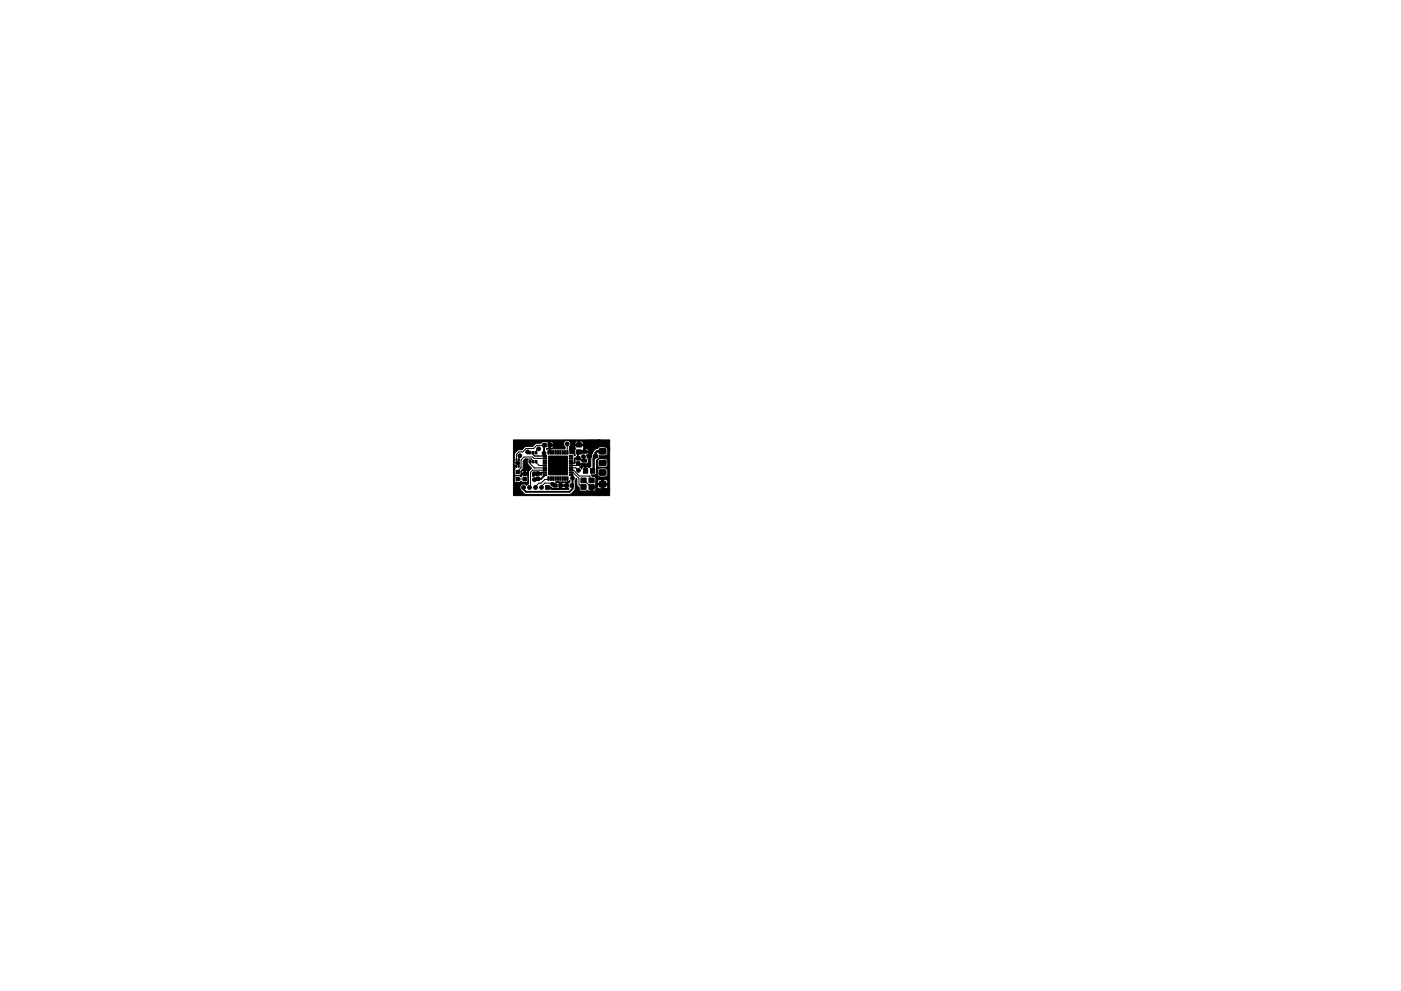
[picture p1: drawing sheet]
<svg xmlns="http://www.w3.org/2000/svg" width="297mm" height="210mm" viewBox="0 0 297 210" stroke-linecap="round" stroke-linejoin="round" font-family="sans-serif">
<g fill="#000" stroke="#000" stroke-width=".21">
<path d="M109.4 99.8h.7v.7h-.7zM109.4 97.4h.2v.3h-.2zM109.4 98.8h.2v.3h-.2zM109.4 98h.7v.5h-.7zM109.9 97.4h.2v.3h-.2zM109.9 98.8h.2v.3h-.2zM112.1 95.8h.4v.5h-.4zM112.1 97.7h.4v.5h-.4zM112.8 95.8h.4v.5h-.4zM112.8 97.7h.4v.5h-.4zM112.9 97.8h.2v.3h-.2zM113.5 95.8h.3v.5h-.3z"/>
<path d="M113.5 97.7h.3v.5h-.3zM115.1 94.1h.7v.7h-.7zM115.1 99.6h.8v.3h-.8zM115.1 99.1h.8v.3h-.8zM115.1 98.6h.8v.3h-.8zM115.1 98.1h.8v.3h-.8zM115.1 97.6h.8v.3h-.8zM115.1 97.1h.8v.3h-.8zM115.1 96.6h.8v.3h-.8zM116.2 95.6h.2v.8h-.2zM116.2 94.1h.7v.7h-.7zM116.7 95.6h.2v.8h-.2z"/>
<path d="M117.2 95.6h.2v.8h-.2zM117.7 95.6h.2v.8h-.2zM116.3 96.8h2v2h-2zM116.3 98.8h2v2h-2zM118.2 95.6h.2v.8h-.2zM118.7 95.6h.2v.8h-.2zM119.2 95.6h.2v.8h-.2zM119.7 95.6h.2v.8h-.2zM118.3 98.8h2v2h-2zM118.3 96.8h2v2h-2zM120.2 95.6h.2v.8h-.2zM120.7 96.6h.8v.3h-.8z"/>
<path d="M120.7 97.1h.8v.3h-.8zM120.7 97.6h.8v.3h-.8zM120.7 98.1h.8v.3h-.8zM120.7 98.6h.8v.3h-.8zM120.7 99.1h.8v.3h-.8zM120.7 99.6h.8v.3h-.8zM122.2 93.9h1.1v.9h-1.1zM122.2 95.4h1.1v.9h-1.1zM122.3 96.9h.6v.7h-.6zM122.3 98h.6v.7h-.6zM122.4 98.2h.4v.3h-.4zM123.5 97.5h.9v.6h-.9z"/>
<path d="M123.5 95.6h.9v.6h-.9zM125.8 96.5h.9v.6h-.9zM108.9 93.3h18.3l.1 1.2 2 .4v9l-1.1-.1-.9 .1-.3 1.3h-18.1v-3.9h.1l.1 .8 .2 .2 .8 .1 .5-.3 .2 .3h.8l.4-.4-.1-1.3h-1.3v.5l-.4-.2-.8-.1-.5 .4v-3.2h.1v.7l.5 .1v.2h-.5l.3 .4-.3 .3 .1 .8 .3 .3 .8-.1 .2-.2 .1-.5 .1 .3h.5v-.5h.3v.5l.6-.1-.1-.3-.2-.2h-.9l-.3 .3 .4-.9v-1.4l.4-.4h.6l-.1 .3v.6l.9 1.1-.6 .6-.1 2.7-.4 .3-.2-.2a.83 .83 0 0 0-1.1 .3 .83 .83 0 0 0 .3 1.1l.5 .5 .4 .2h9.5l.9-1v-1.9l.2-.5 .2 .2v1.3l.5 .4v.6l.2 .2h1.3l.3-.2 .6 .2 .1-.7h.3v.6l.4 .1 .3-.2v-.4l-1.1-.1v-.3h1l.1-.2h.3v.4l.3 .3 .7-.1v-.7h.3l.1 .8 .7-.1 .2-.2-.1-.5-2.5 .1v-.9h.3l.1 .5h.9v-.7h.3v.7l1-.1v-.4l-.3-.3h-1.7l-.3 .3h-.3l-.1-.9-.6-.1-.3-.3 1.1-.1 .1-.8h.1v.6a.66 .66 0 0 0 .7 .7h1.2a1.05 1.05 0 0 0 .4-1.1 1.05 1.05 0 0 0-.7-.8h-1.2l-.4 .6h-.1v-2h.1v.6a.66 .66 0 0 0 .7 .7h.9l.5-.2 .2-.5v-.6a.66 .66 0 0 0-.7-.6h-1.2l-.4 .6h-.1v-.3l.5-.4v-.6l1.5 .1a1.05 1.05 0 0 0 .4-1.1 1.05 1.05 0 0 0-.7-.8h-1.2l-.3 .3a1.29 1.29 0 0 0-1.1 1l-.2 .3-.2 1 .1 1.6-.4 .2-.5-.1-.1 1h-.3l-.1-1h-.4l-.2 .4-.4-.4 .3-.2 .1-.5h1.1l.3-.2v-.9l-.2-.2-.1-.6 .3-.1v-.3l-.9-.1v-.4v-.3h.3v.4h.5l.1-.3-.3-.2-.6 .1-.1-1.2-.2-.5h-.5l-.1 1h-1l.2 .5-.2 .3 .1 1.2-.2 .1-.2-.4h-.8l-.1-1.5 .3-.5-.1-.4h1l.1 .3h.6v-.5l-.4-.1-.3 .3h-1a.76 .76 0 0 0-1.2-.3 .76 .76 0 0 0 .1 1.2v.4l-3.9 .2v-.3h.5v-.5h.3l.1 .6 .4-.2v-.4h-.8v-.8h.3v.5l.6-.1-.1-.3-.2-.1-1.9-.1-.4 .3-1.1 .1-.6 .6h-1.6l-.8 .7-.8 .1-.6 .6-.2 .3 .1 1.4-.2 .3zM127.1 95.2h1.3l.1 .2-.1 .8-.2 .1h-1.1l-.1-.3zM127.1 97.7h1.3l.1 .2-.1 .8-.2 .1h-1.1l-.1-.3zM127.1 99.7h1.3l.1 .2-.1 .8-.2 .1h-1.1l-.1-.3zM126.9 93.3h2.4v2.2l-.8-.7h-.5l-1-.6zM109.4 101.3h.7v.7h-.7zM110.9 101.3h.7v.7h-.7zM110.9 100.2h.7v.7h-.7zM112.9 100.4l.2-.2 .3 .1h1.7a.46 .46 0 0 0-.4 .6l-.1-.3h-1.2l-.1 .4-.4 .1zM113.7 101.2h.6v.8h-.6z"/>
<path d="M113.7 100.1h.6v.8h-.6zM115.1 100.6h.8v.3h-.8zM115.1 100.1h.8v.3h-.8zM115.7 103h.8v.8h-.8zM116.2 101.2h.2v.7h-.2zM116.7 101.2h.2v.7h-.2zM117.2 101.2h.2v.7h-.2zM117.7 101.2h.2v.7h-.2zM117.4 102.7h.7v.7h-.7zM118.2 101.2h.2v.7h-.2zM118.7 101.2h.2v.7h-.2zM118.5 102.7h.7v.7h-.7z"/>
<path d="M119.2 101.2h.2v.7h-.2zM119.7 101.2h.2v.7h-.2zM120.2 101.2h.2v.7h-.2zM119.8 102.7h.7v.7h-.7zM120.7 100.1h.8v.3h-.8zM120.7 100.6h.8v.3h-.8zM115.9 103.3h.7l.8 .4h1.2l.1-.5h.3l.1 .5 .4-.1 .4 .1 .1-.5h-1.3v-.8h.3v.5h1l-.1-.6-.4 .1-1.7-.1h2.7l.3-.3v.3l-.5 .1v1.2l.3 .1-.1 .1h-3.7l-.1-.2h-.8zM120.9 102.7h.7v.7h-.7zM123.2 101.4h1.1v1h-1.1zM123.2 102.8h1.1v1h-1.1zM123.7 99.4h.9v1h-.9zM123.6 101.8h.3v.3h-.4z"/>
<path d="M124.9 102.8h1.1v1h-1.1zM124.9 101.4h1.1v1h-1.1zM125.2 99.4h.9v1h-.9zM127.1 102.2h1.3l.1 .2-.1 .8-.2 .1h-1.1l-.1-.3zM127 103.9l2.3-.2v1.5h-2.5z"/>
<circle cx="110.2" cy="96.7" r=".4"/>
<circle cx="111.9" cy="95.9" r=".4"/>
<circle cx="114.2" cy="95.2" r=".4"/>
<circle cx="115.3" cy="96.1" r=".4"/>
<circle cx="118.3" cy="98.8" r=".4"/>
<circle cx="120.2" cy="94.2" r=".4"/>
<circle cx="122.6" cy="99.8" r=".4"/>
<circle cx="123.7" cy="96.9" r=".4"/>
<circle cx="128.1" cy="98" r=".4"/>
<circle cx="128.2" cy="94" r=".35"/>
<circle cx="111" cy="103.4" r=".4"/>
<circle cx="112.3" cy="103.4" r=".4"/>
<circle cx="113.3" cy="100.5" r=".4"/>
<circle cx="113.3" cy="101.7" r=".4"/>
<circle cx="113.5" cy="103.4" r=".4"/>
<circle cx="114.8" cy="103.4" r=".4"/>
<circle cx="117.2" cy="102.7" r=".4"/>
<circle cx="121.4" cy="101.4" r=".4"/>
<circle cx="127.4" cy="100.4" r=".4"/>
<circle cx="128.2" cy="104.5" r=".35"/>
</g>
<g fill="none" stroke="#000" stroke-width=".21">
<path d="M108.9 98.9h.1M108.9 98.8l.7 .1M110.2 96.8l-.2 .1v.5M111.3 97.4v.9l.5 .4 .2 3.6M111.4 97.4h1.3l.3 .4v.2M111.4 97.4h-.1M111.9 95.9l.1 .2h.4M112.4 97.9v.5l.9 .9 2.2-.1M113.7 98v.1l.6 .6h1.2M114.1 95.1l-.4 .3v.7M114.2 95.2v.3M114.8 93.6h.1"/>
<path d="M115.3 94.5h-1.5l-.7 .7h-1.6l-.7 .7h-.8l-.5 .5v1.1M115.5 97.2h-2.3l-.3-.2h-1.8l-.6 .6v1.6l-.7 .9M115.5 99.8h-2.6l-.4 .4v3l-.2 .2M116.6 94.8v-.9l-.3-.3h-5.6l-1.8 1.8v6.9l.3 .3h2.5l.3-.3M118.3 98.8h.1M120.2 94.2l.1 .1M120.3 96h.1M120.3 94.3v1.7M121.1 99.8h.5l1.3 1.2h2l.2 .2v.4l.3 .1M121.1 99.3l1-.1 .5 .6M122.6 98.4v.3M124.6 93.4h2.8l.8 .8"/>
<path d="M124.6 93.4h-.3l-.2 .2v.5l-.3 .2M127.2 98h.1M127.2 98h.9M128.2 94.2h.1M109.9 100.1l.1 .1M111.3 101.6h-1.4M111.3 100.5h.6M111.9 100.5h.1M112 102.3h.1M112.3 103.4h.1M114.3 100.4l-.1 .1h-.9M116.3 101.5v.3"/>
<path d="M116.3 101.8l-.8-.1-.8 .8h-.4l-.8 .7v.2M117.9 102.8h-.7l-.2-.3h-1.5l-.7 .7v.3M118.8 103h1.2M120 103l.2-.2v.6l-.3 .4h-3.1l-.3-.4h-.4M121 100.3h.5l1.3 1.2v1.3l.1 .1h.6l.4 .5M123.9 101.9l1.2 1.2M123.9 101.9h.2M123.9 103.4h.1M125.7 103.1l.2 .3h.5l.8 .7 1 .1"/>
</g>
<path d="M122.5 98.4l.2 .1h1.2l.2 .3v.9M126.3 97l-.4 .4v2.1l-.2 .2M126.6 95.8l-.3 .3v.6M126.6 95.7h.7" fill="none" stroke="#000" stroke-width=".5"/>
<path d="M117.2 97.7l.4 .5h1.3M117.3 97.7l1.9 2.1M117.3 97.7v.1M117.3 97.7l.4 .5M118.3 98.8h.1M119.1 99.8h.2M119.2 99.7v.1M119.3 97.7l-.1 .5h-1.6M119.3 97.7v.1M119.3 97.7l-1 1.1" fill="none" stroke="#000" stroke-width=".6"/>
<path d="M122.6 98.7h-1.6M120.2 101.5l.1 1.4" fill="none" stroke="#000" stroke-width=".25"/>
<path d="M113.1 96.1v.3l.3 .3 .7 .1M115.4 96.6l.1 .1h-1.5M121.8 98.2h-.8M115.5 100.3l-1.2 .1" fill="none" stroke="#000" stroke-width=".28"/>
<path d="M119.8 101.5h.4" fill="none" stroke="#000" stroke-width=".3"/>
<path d="M115.4 95.4v1.2M115.4 96l.1 .1M115.4 94.3v1.1M116.4 95.9h.3M116.6 94.7v1.1M121.9 97.3l-.1 .9M122.5 96.1v1l.2 .1M123.7 96.9h.1M123.7 96.9l.2 .2 .1 .6M124.1 94.8l.1 1M115.5 100.8l-.8 .8h-.3l-.2 .2h-.7M121.3 100.8h.1" fill="none" stroke="#000" stroke-width=".38"/>
<path d="M124 94.4h-1.6" fill="none" stroke="#000" stroke-width=".51"/>
<path d="M122.4 97.2l-.5 .1M122.7 97.2l.7 .5h.8M121.4 100.8v2.9l-.6 .7h-9.3l-.5-.6v-.4" fill="none" stroke="#000" stroke-width=".4"/>
</svg>
